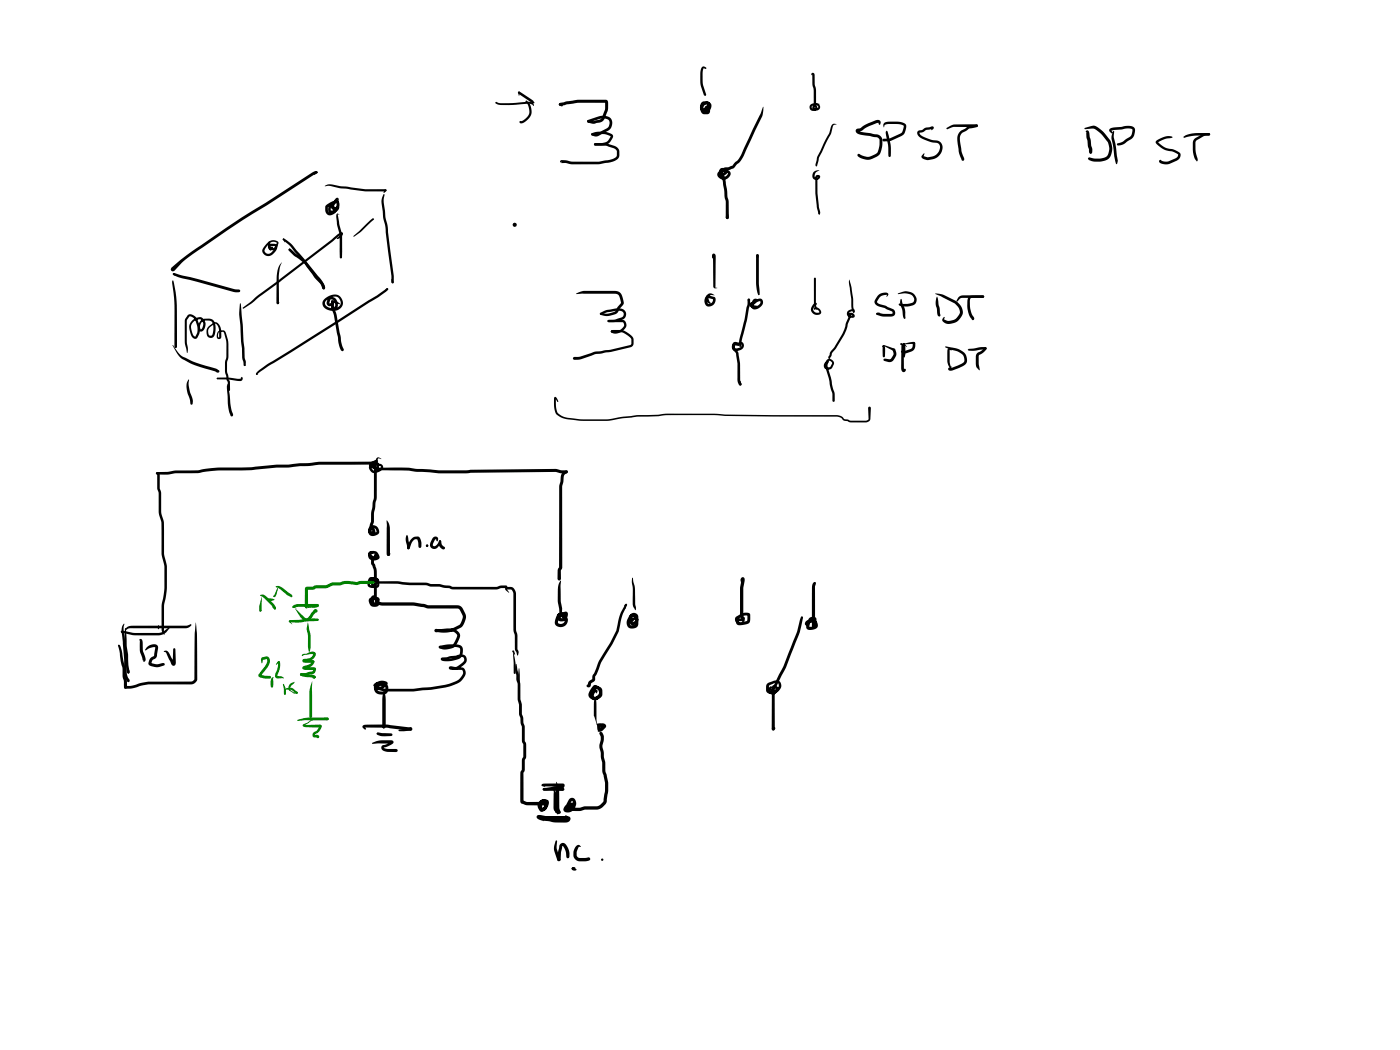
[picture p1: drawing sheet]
<svg xmlns="http://www.w3.org/2000/svg" width="285mm" height="214mm" viewBox="0 0 285 214" stroke-linecap="round" stroke-linejoin="round" font-family="sans-serif">
<g fill="#000">
<path d="M105.5 18.7l.2-.1 .2 .3-.2 .6zM105.5 18.7l.2-.1 .5 .3 2.5 1.8a.24 .24 0 0 1 .1 .4 .24 .24 0 0 1-.4-.1l-2.8-1.9zM143 13.6l.4-.1 .5 .4-.2 .2-.4-.2-.2 .9v2.4l.7 2.1-.3 .2-.2-.1-.7-2.3v-2.5zM64.3 35l.2-.1a.23 .23 0 0 1 .2 .2 .23 .23 0 0 1-.3 .3l-.5 .2zM64.3 34.9l.1-.1 .3 .2-.1 .2-.4-.1zM66.2 37.8l.6-.3h.6l1.9 .4 5 .6h4.2l.2 .3-.2 .2h-4.1l-5.2-.7-2.1-.5-.9 .1zM78.1 39.5l.2 .1-.2 1.3 .4 3.3 .5 2.1 1.2 9.8v1.4l-.3 .2-.2-.2v-1.3l-1.2-9.9-.5-2.1-.3-2.5a3 3 0 0 1 .4-2.1zM78.3 38.6h.3l.1 .2-.5 .5-.1-.1zM100.8 20.9l.2-.2 .9 .3h1.7l4-.3a.78 .78 0 0 1 1.1 .9h-.2a.79 .79 0 0 0-.9-.5l-2.5 .2a10.6 10.6 0 0 1-3.7 0zM107.1 20.5h.2a2.81 2.81 0 0 1 .9 2.5 2.82 2.82 0 0 1-2.2 2.1l-.3-.2 .1-.2 .6-.1a2.23 2.23 0 0 0 .9-3.5l-.3-.4zM113.8 21.1l.2-.1h.2l.1 .4-.3 .1-.1-.1zM113.9 21l3.6-.7h5.9a.56 .56 0 0 1 .4 .7 5.4 5.4 0 0 1-.8 3.4l-.6 .5-1.5 .3-1.2-.2-.2-.3 .3-.3 1.1 .3 1.5-.5 .8-1.9v-1.5l.2 .1h-5.8l-3.6 .6-.2-.3z"/>
<path d="M113.9 21.1l.1-.1 .6 .5-.2 .2-.4-.2-.2-.2zM119.6 24.5l.6-.3a5.5 5.5 0 0 1 3-.6 1.6 1.6 0 0 1 1.5 1.3 1.6 1.6 0 0 1-.9 1.8l-2.3 1.1a1.33 1.33 0 0 1-1.2-.5 .83 .83 0 0 1 1.1 0l2.1-1.1a1.11 1.11 0 0 0 .6-1.5 1.11 1.11 0 0 0-1.5-.6l-2.8 .9-.3-.3zM120.5 27.1a5.4 5.4 0 0 1 4.1 .2l.2 .2a1.14 1.14 0 0 1-.5 1.3l-.1 .2a3.6 3.6 0 0 1-3.2 .6l-.1-.2 .3-.3h1.4l.9-.2 .4-.4 .4-.8a4.3 4.3 0 0 0-3.5-.2h-.4l-.1-.2zM114.1 32.7l.2-.1 2.2 .3h5.4l2.7-.5 .9-.5 .1-1.1-.4-.5-1.9-.6-2.1-.1-.3-.2 .3-.3 2.4 .1 1.9 .7 .6 .8v1.1l-.3 .5a3.9 3.9 0 0 1-2.7 .9l-1.2 .2-5.4 .1-1.3-.3h-.9l.1-.3-.1 .2-.2-.1zM142.8 20.9l.5-.3a.85 .85 0 0 1 1.2 .5l.1 1a.6 .6 0 0 1-.6 .6 .6 .6 0 0 1-.6-.6 .6 .6 0 0 1 .5-.6h.5l-.4 .4v.2v-.9h-.5a.49 .49 0 0 0-.4 .7l.1 .2h.8a.49 .49 0 0 0 .3-.7l-.3-.1a.82 .82 0 0 0-.7 .5 .82 .82 0 0 0 .1 .8l.6 .1v-.4l.1 .1-.5-.1v-.2a.63 .63 0 0 1 .9-.1 .63 .63 0 0 1 0 .9l-.3 .3-.8 .1a1.29 1.29 0 0 1-.6-2 1.29 1.29 0 0 1 2-.1 1.07 1.07 0 0 1-.8 1.5 1.18 1.18 0 0 1-1.4-.4l-.1-.7zM146.6 34.4l.3-.2a2.17 2.17 0 0 1 1.9 1 1.35 1.35 0 0 1-1.3 1.4 1.35 1.35 0 0 1-1.4-1.3 1.1 1.1 0 0 1 .9-.8 1.1 1.1 0 0 1 1.1 .5l-.3 .5-1.2 .6-.3-.3 .2-.2 1-.6v.2l-.2-.2-.5 .2a.37 .37 0 0 0-.2 .5 .37 .37 0 0 0 .5 .2 .77 .77 0 0 0 1-.7l-.9-.5-.2 .1v.2a13.8 13.8 0 0 1 1.2 5.3l.2 .8v3.2l-.3 .3-.3-.3v-3.2l-.2-.6a13.4 13.4 0 0 0-1-5.2l-.2-.5zM155.3 21.8h.1a4.8 4.8 0 0 1-.6 2.6l-3.8 8.1-1.6 1.7-1.2 .5a1.09 1.09 0 0 0-1.3 1.1l-.3 .3a.83 .83 0 0 1 .1-1.3 1.5 1.5 0 0 1 1.6-.8l.8-.2 1.1-1.2 .6-.9 4-8.5zM165.3 14.9h.3l.3 .3v1.9l.3 1.3v3.1l-.3 .2-.2-.2v-3.1l-.3-1.3v-1.9h.1l-.2 .2-.1-.2zM165 21.3a1.13 1.13 0 0 1 1.2-.3 1.13 1.13 0 0 1 .8 .9 .78 .78 0 0 1-.9 .7 .78 .78 0 0 1-.7-.9 .78 .78 0 0 1 1-.6l.5 .1-.8 .2-.2 .5 .4 .2 .3-.2a.68 .68 0 0 0-.7-.5 .68 .68 0 0 0-.6 .5l.2 .2h.4l.1-.2-.3-.4 .2-.2 .5 .4v.4a.8 .8 0 0 1-1.2 .4 .8 .8 0 0 1-.2-1.2zM165.7 35l.4-.3h.7l-.4 .2a.75 .75 0 0 0-.3 1.3l.5-.2-.2 .1v3.2l.3 2.8 .3 1.2-.2 .4-.2-.1-.3-1.5a29.4 29.4 0 0 1-.3-6.1 .51 .51 0 0 1 .6-.4 .51 .51 0 0 1 .4 .5 .51 .51 0 0 1-.5 .5 .9 .9 0 0 1-1.1-.5 .9 .9 0 0 1 .3-1.1zM169.5 25.3l.3-.1 .5 .1-.5 .1-.2 .4a7.9 7.9 0 0 1-1.5 3.4l-1.3 2.8-.6 1.9-.2-.3 .4-1.6 1.4-2.9a8.8 8.8 0 0 0 1.4-3.4zM174.3 26.3h.1a2.27 2.27 0 0 0 1.7-.9l2-.8a.68 .68 0 0 1 .9-.2 .68 .68 0 0 1 .2 .9l-.1 .2-.3-.5-2.4 1a2.24 2.24 0 0 1-1.7 .8l.1-.2 .5 .2 2.3 .4a2.09 2.09 0 0 1 1.8 .7l.2 .3a5.4 5.4 0 0 1-.4 3.1l-.8 .6-1.3 .6a3.2 3.2 0 0 1-2.3-.6l-.2-.3 .2-.3 1.1 .5 .9 .1 1.7-.7 .2-.4 .3-1v-1.5a1.05 1.05 0 0 0-1.1-.4l-1.5-.3a2.36 2.36 0 0 1-2.1-.7z"/>
<path d="M180 25.1l1-.3h2.4a1.09 1.09 0 0 1 1 .6 1.09 1.09 0 0 1 0 1.2l-.1 .2a1.27 1.27 0 0 1-.8 .9l-2.2 1h-1.5v-.4l1.4-.1 2.3-1.1 .2-.3 .3-1-.1-.3-.8-.2h-2.3l-.6 .1-.2 .5-.2-.5zM179.8 28.3l.2-.1 .6 .3-.6 .3-.3-.3zM180.5 26.6l.4 1 .5 2v2.1l-.3 .3-.2-.3-.1-2-.5-2.6zM186.9 26.7l.8-.2 .8-.5 1.1-.2a.34 .34 0 0 1 .5 .2 .34 .34 0 0 1-.3 .4l-.2 .1 .1-.5 .1 .2-1.1 .2-.8 .5-.7 .1 .1 .4a7.1 7.1 0 0 0 3.7 1.3 1.41 1.41 0 0 1 .9 1.7l-.6 1.2-.9 .7-1.5 .3-1.1-.4a.38 .38 0 0 1 0-.6l.3-.4v.7l.8 .1 .9-.1a1.85 1.85 0 0 0 1.4-2.5l-.2-.2a8.3 8.3 0 0 1-3.8-1.3l-.4-.6zM192.8 26l1.4-.6 4.6-.1 .3 .3-.3 .3-4.6-.1-1.4 .5-.1-.1zM195.5 26.8l.8-.5a2.76 2.76 0 0 1 2-.8l.5-.2 .3 .3a1.42 1.42 0 0 1-1.4 .5l-.4 .1-1.5 .9-.3 .6-.1 .9a9.5 9.5 0 0 0 .9 3.6l-.1 .5a.43 .43 0 0 1-.5-.4 11.6 11.6 0 0 1-.8-4.5zM220.9 26l1.8-.4 .9 .4a8.5 8.5 0 0 1 2.3 2.4 3.1 3.1 0 0 1-.6 4.2l-.2 .1a4.8 4.8 0 0 1-3.4-.1l-.2-.3 .1-.2h.3a4.7 4.7 0 0 0 3 0l.4-.3a2.63 2.63 0 0 0 .1-3.1 7.7 7.7 0 0 0-2.4-2.3l-.5-.2-1.6 .1-.1-.1zM221.2 26.6a.47 .47 0 0 1 .6 .5l.6 3.3-.1 .7-.2 .2-.2-.1-.1-.3v.1l-.3-1.3-.3-1.7v-1.1l.1 .1-.3-.2zM221.7 30.6l.5 .2v.4h-.3zM226 26.2l.7-.2 1.6-.2a2.32 2.32 0 0 1 2.7 .3l.1 .5-.3 1.2-.4 .4-1 .6a2.14 2.14 0 0 1-1.9 .8v-.4l1.1-.3 1.6-1.1 .2-.5 .2-.9a1.5 1.5 0 0 0-1.7-.2l-2.6 .3 .3 .5-.1 .2-.6-.4zM226.7 26.7l.2 .1-.1 1.1 .3 1.6 .3 2.3a1.64 1.64 0 0 1-.1 1.7l-.4-1.7-.6-3.6 .1-.8zM235.4 28.7a3.4 3.4 0 0 1 3.4-.8l-.1 .1a6.8 6.8 0 0 0-3 1l.1-.1a4.1 4.1 0 0 0 3.1 1.5l1 .5a1 1 0 0 1 .5 1 1 1 0 0 1-.8 .8l-1.5 .7a1.93 1.93 0 0 1-2.1-.5l.3-.4 .1 .1v.3v-.2l1.4 .2 1.7-.8 .4-.6-1-.6a4.5 4.5 0 0 1-3.6-1.9z"/>
<path d="M241 27.8a7 7 0 0 1 4.5-.7h.6l.3 .2-.3 .3h-2.8l-2.2 .5zM243.2 28.2l1.9-1 1-.1 .3 .2-.3 .3-1.1 .2-1.5 1v2.1l.4 1.6-.2 .4-.1-.2a2.24 2.24 0 0 1-.7-1.7v-2zM34.9 54.5l2.5-2.1a302.8 302.8 0 0 1 16.6-11.1l9.6-6.2 .7-.3 .4 .3-10.3 6.7a301.9 301.9 0 0 0-16.7 11.1l-2.2 2.3-.3 .1-.3-.2-.1-.3zM35.2 57.1l.1 .1a29.8 29.8 0 0 1 .7 8.8v4.6l-.2 .3-.3-.3v-3.5a55.6 55.6 0 0 0-.4-9.9zM35.2 55.7l.4-.1 4.8 1.2 7.3 2.1h.9l.3 .3-.3 .3-1.1-.1-11.1-2.9-1.1-.5-.1-.2zM35.2 55.7l.3-.1 .4 .4-.1 .2-.5-.2zM54.6 49.4l.2-.2v.2l.1-.2 .1 .2-.2 .2v-.2l-.1 .2zM55.2 50.3l.2-.1 .2 .2-.5 .6-.3-.3zM54.3 49.6a1.65 1.65 0 0 1 2.2-.5l.2 .2a1.69 1.69 0 0 1-1.1 1.6 .9 .9 0 0 1-1-1v-.5l.2-.2 .2 .2v.5a.53 .53 0 0 0 .4 .6 .53 .53 0 0 0 .6-.3l.4-.8a1.17 1.17 0 0 0-1.4 .1l-1 1.1-.2 .4 .1 .3a.82 .82 0 0 0 1.4 .1l.5-.7 .2-.5-1.1-.1 .1-.1 .3 .7v.2a.75 .75 0 0 1-.7-1.1l.3-.2h1a.74 .74 0 0 1 .6 .6 .74 .74 0 0 1-.3 .8l-.6 .7a1.17 1.17 0 0 1-1.6 .3 1.17 1.17 0 0 1-.3-1.6zM54.6 49.4l.2-.2 .2 .2 .1 .8zM57.4 53.4l-.4 .9-.2 1.7v5.7l-.2 .2-.3-.3v-5.2a4.3 4.3 0 0 1 1.1-3zM57.5 48.7l.2-.2 .3 .1a8.1 8.1 0 0 1 2.6 2.6l1.3 1.5 2.5 3.5 1.3 1.3 .5 .8a.38 .38 0 0 1-.1 .5 .38 .38 0 0 1-.4 0l-.4-.9-1.3-1.4-2.5-3.5-1.5-1.7a7.8 7.8 0 0 0-2.3-2.3z"/>
<path d="M57.5 48.7l.2-.2 .2 .1 .1 .7zM58.8 50.8l.2-.2 .2 .3-.2 .2zM58.9 50.6l.3 .3-.4 .1zM58.8 50.7h.4l1.5 1.2a12.7 12.7 0 0 1 4 4.3l1.1 1.3 .4 1-.1 .3-.2 .1-.3-.2-.7-1.5-2.8-3.5-2.3-1.7-1-.9zM66.4 41.8l.1-.1a3.2 3.2 0 0 1 1.9-.9l.6 .3 .1 1.1a1.42 1.42 0 0 1-2.2 .9 1.67 1.67 0 0 1 1.9-2.1 .99 .99 0 0 1 .1 1.4 .99 .99 0 0 1-1.5 0v-.4l.2-.4a1.94 1.94 0 0 1 1.1-1.3l.3 .2-.1 .6h-.1l-.2-.4h.2l-.8 1.2v.3a.56 .56 0 0 0 .5-.2 .56 .56 0 0 0 0-.7 1.27 1.27 0 0 0-1.1 1.5l.2 .1a1.14 1.14 0 0 0 1-.7v-.8h-.5l-1.3 .7v.7a.44 .44 0 0 0 .1 .4 .44 .44 0 0 0 .5 0l.2-.1a.35 .35 0 0 0 .4-.3 .35 .35 0 0 0-.3-.3l.1-.4a.75 .75 0 0 1 .7 .5 .75 .75 0 0 1-.4 .9 1.06 1.06 0 0 1-1.2 .3 1.06 1.06 0 0 1-.7-1zM68.6 43.5l.5 .2-.3-.1 .3 2.1a10.2 10.2 0 0 1 .6 5l-.1 1.7h-.2h.2l-.2 .2-.2-.2h.2h-.2v-1.7a10.7 10.7 0 0 0-.6-5.1l-.1-1.4zM69.3 52h.2l.1 .4-.2 .2-.2-.2zM69.4 47.4l.4 .1a1.36 1.36 0 0 1-1.1 1.2 .32 .32 0 0 1 0-.4 .32 .32 0 0 1 .3-.1zM72 48l4-3.6 .2 .2-.3 .3a19.1 19.1 0 0 1-3.9 3.3zM78.7 58.7l.2-.1 .1 .3-.5 .4-.1-.1zM79.8 56.8l.4 .6-.3 .3-.2-.2v-.6zM117.3 59.8l.1-.1a4.4 4.4 0 0 1 2.8-.5h5.1a1.52 1.52 0 0 1 1.5 1.5l.2 1.1-1.1 1.7a3.5 3.5 0 0 1-3.6 .6l-.2-.2 .2-.2a3.5 3.5 0 0 0 3.1-.4l.4-.8 .6-.8-.2-1.1a.87 .87 0 0 0-.9-.8l-7.9 .1z"/>
<path d="M145.1 51.7a.44 .44 0 0 1 .5 .1 .44 .44 0 0 1 .1 .5l-.1 6.2 .5 .1-.5 .1-.2-.1-.2-.3-.1-6.2h.3l-.2 .6-.2-.2zM147.9 43.6l.2-.1 .2 .2 .1 .6-.3 .3-.3-.3zM154 51.8l.2-.1 .3 .3-.1 .5-.2 .1-.2-.3zM154.5 59.8l.1 .2-.1 .1-.1-.1zM166.7 43.2h.2l.1 .3-.2 .2-.2-.2zM172.9 56.9l.5 1.5 .3 2.3v1.8l.3 1-.2 .2-.2-.2-.2-.9-.1-1.8-.4-3.1zM182.8 59.8l1-.4a2 2 0 0 1 2.8 1.9l-.2 .5-.5 .3-1 .3h-1.1a.54 .54 0 0 1-.7-.6l1.6 .1 1-.2a.79 .79 0 0 0 .2-1.3 2.07 2.07 0 0 0-2-.7l-1 .2zM190.4 59.8l1.6 .2 2.5 1.2a2.34 2.34 0 0 1 1.2 3.4l-.7 .8-.6 .3a2.56 2.56 0 0 1-1.8 .2 .74 .74 0 0 1-.7-1l.3-.4 .1 .1-.1 .5 .9 .2 .9-.1a2.4 2.4 0 0 0 1.4-1.6l-.2-.9-.8-.9zM35.1 70.3l.9 1.1a3 3 0 0 0 1.8 1.5 31.6 31.6 0 0 0 6.4 2.3l.5 .4a.38 .38 0 0 1-.6 .2l-.2-.1a25 25 0 0 1-7.2-3zM38.2 64.2a1.45 1.45 0 0 1 2.1 1.1 3.3 3.3 0 0 1-.1 3.5 .86 .86 0 0 1-1 0 .86 .86 0 0 1-.4-.8 2.18 2.18 0 0 1 .1-2.5 2.18 2.18 0 0 1 2.3-.8 1.66 1.66 0 0 1-.2 2.8 1.27 1.27 0 0 1-.3-2.1l.7-.5h1.2a1.45 1.45 0 0 1 1.3 1.8l-.1 1a.9 .9 0 0 1-.5 1.1 .9 .9 0 0 1-1.1-.5 1.88 1.88 0 0 1 1.2-2.5 .89 .89 0 0 1 1.4 .6l.2 .7 .1 1.6a.49 .49 0 0 1-.7 .3 .49 .49 0 0 1-.3-.7l.1-.5 .3-.4 1.1-.1 .4 .4 .4 1.5 .1 3.4-.3 1.2v1.7l.4 1.7 .2 .6v1.6l-.2 .2-.2-.2v-1.6l-.3-.5-.3-1.6v-1.9l.3-1.2a9.8 9.8 0 0 0-.4-4.7l-.2-.3-.7-.1a.84 .84 0 0 0-.3 1.2h.1v-1.2l-.3-1.2-.5-.4-.8 .5a1.3 1.3 0 0 0-.4 1.8v.1a.43 .43 0 0 0 .7-.3 2.6 2.6 0 0 0-.3-2.6l-1.1-.1a1.15 1.15 0 0 0-1.2 1.2l.2 .6a1.28 1.28 0 0 0-.1-2.1 1.81 1.81 0 0 0-1.7 .9 1.81 1.81 0 0 0 .1 2l.2 .5a.2 .2 0 0 0 .2 .2 .2 .2 0 0 0 .2-.1l.4-.8v-.7l-.4-1.8a1.4 1.4 0 0 0-1.2-.8l-.6 .9v4.3l.3 1.5-.2 .8-.1-.6a18.2 18.2 0 0 1-.4-6.2zM38.4 77.3a8.7 8.7 0 0 0 .8 4.1v.9h-.4l-.1-.6a7.7 7.7 0 0 1-.6-3.9zM44.3 76.9h2.2l2.5 .2 .2-.4 .2 .3-.1 .4-.4 .2-2.5-.3-2.1-.1-.2-.1z"/>
<path d="M44.3 76.9l.9 .2-.9 .1-.2-.1zM46.3 78.2h.1l.3 1.5 .1 1.4a7.4 7.4 0 0 0 .6 3 .37 .37 0 0 1 0 .5 .37 .37 0 0 1-.4 .1l-.2-.3a10 10 0 0 1-.5-4zM48.9 61.8l.1 .1 .8 10.9 .3 .9-.1 .7-.2 .1-.2-.2-.3-1.5-.3-6.2a14 14 0 0 1-.2-4.7zM49.4 62.6l3.3-2.6 4-2.9 12.4-9.6a.35 .35 0 0 1 .4-.2 .35 .35 0 0 1 .3 .4h-.3h.1l-12.6 9.7-4 2.9-1.8 1.5-1.6 1-.2-.1zM49.8 74.1l.2 .2a.2 .2 0 0 1-.2 .2 .2 .2 0 0 1-.2-.2zM52.4 75.7l2.2-1.7 22.2-13.9 2-1.4 .3 .1-.5 .6-1.6 1.1-22.2 13.9-2.5 1.9a.35 .35 0 0 1 .1-.6zM52.1 76.2l.2-.2 .1 .2-.1 .1zM52.1 76.2l.2-.2 .3 .2-.3 .1zM56.5 61.5l.2-.1 .2 .2-.2 .3-.3-.1zM56.4 61.5h.3v.4h-.2zM67.5 61.2l.2-.1 .2 .3 .1 .8 .5 1.9 .8 4.2a6.6 6.6 0 0 0 .7 2.9l-.3 .3-.3-.1a6.9 6.9 0 0 1-.6-2.9l-.8-4.3a4.9 4.9 0 0 1-.5-3zM66 60.9a2.38 2.38 0 0 1 3.2-.5 1.61 1.61 0 0 1 .4 2 1.61 1.61 0 0 1-2 .7 1.55 1.55 0 0 1 .4-2l1.2 .8-.1 .1-1-.4a.93 .93 0 0 0-.1 1.2 1.18 1.18 0 0 0 1.3-1.6l-.1-.2a1.32 1.32 0 0 0-2.1-.3l-.5 .3a.89 .89 0 0 0-.4 1.1 .89 .89 0 0 0 1 .6 .83 .83 0 0 0 1-.3 .83 .83 0 0 0-.1-1.1l-.1-.1a.44 .44 0 0 0-.8-.1l-.1 .7 .3-.1 .1-.5 .2-.1a.62 .62 0 0 1 .1 .9 .7 .7 0 0 1-1 .3 .7 .7 0 0 1-.2-1l.1-.4a1.07 1.07 0 0 1 1.1-.4 1.07 1.07 0 0 1 .8 .8 1.34 1.34 0 0 1-.3 1.7 1.34 1.34 0 0 1-1.7 .1 1.28 1.28 0 0 1-.6-2.2z"/>
<path d="M122.2 63.7l1.3-.6 1.7-.3a1.75 1.75 0 0 1 2.2 .7 1.2 1.2 0 0 1-.8 1.6 5 5 0 0 1-2.7 .5l-.2-.2 .3-.3a4.4 4.4 0 0 0 2.5-.4 .68 .68 0 0 0 .5-.7 .68 .68 0 0 0-.5-.7h-1l-1.8 .3-1.4 .5-.2-.2zM123.7 65.2l3.1-.1a1.18 1.18 0 0 1 .8 1.1 1.18 1.18 0 0 1-.7 1.1 1.67 1.67 0 0 1-2.5 .2l.2-.2h.2a1.76 1.76 0 0 0 2.3-1.2l-.3-.5h-2.9l-.2-.1zM124.4 67.4l.2-.2 .2 .3-.2 .2zM116.7 72.8l1.4-.2 2.9-1 3.3-.4 4-.9 .2-.3 .1-.9-.4-.5a3.4 3.4 0 0 0-3.3-1l-.3 .1-.2-.2 .1-.3h.4a3.9 3.9 0 0 1 3.9 1.4l.2 .5v1l-.2 .4-.4 .2-4 1-3.3 .4-3.1 1.1-1.1 .1-.2-.1zM144.1 59.9l.7-.2 .7 .4h-.5a1.08 1.08 0 0 0-.9 .7 1.08 1.08 0 0 0 .2 1.1 .87 .87 0 0 0 .9-1h.1l-1.2-.2 .2-.1 .1 .7 .3 .3a.38 .38 0 0 1-.6 0 .79 .79 0 0 1-.4-.8 .79 .79 0 0 1 .5-.7l1.1 .3a.7 .7 0 0 1 .3 1.2 1.14 1.14 0 0 1-1.7 .7 1.14 1.14 0 0 1-.3-1.7zM149.3 69.8l.4-.2 .6 .1a.84 .84 0 0 1 1.2 .5 .84 .84 0 0 1-.8 1.1 1.02 1.02 0 0 1-1.6-.4 .67 .67 0 0 1 .1-.8 .67 .67 0 0 1 .8-.1l.5 .3-.1 .1h-.7l-.1 .3 .2 .2a1 1 0 0 0 1.2-.5l-.1-.3-.5 .1-.6-.1a.57 .57 0 0 0-.2 .8l.6 .6 .2 .5a18.9 18.9 0 0 1 .3 5.4l.3 .8-.3 .3-.4-.5-.2-.6a18.7 18.7 0 0 0-.2-5.3l-.7-.8a1.14 1.14 0 0 1 .1-1.5zM150.6 77.6h.2l.2 .6-.3 .3-.3-.3zM152.3 60.9h.3l.1 .1v1.2l-.7 3.2-.9 3.8-.2 1.2-.2 .3a2.65 2.65 0 0 1 .1-2.4l.8-3.3zM150.7 70.3l.2 .2-.2 .2-.1-.2zM153.4 61l.4-.2 .5 .2-.5 .2-.4 1a.38 .38 0 0 0 .3 .3 .38 .38 0 0 0 .4-.2 .85 .85 0 0 0 .7-.9h-.5l-.8 .6-.5 .1 .1-.1 1.3 .4-.2 .2-.8 .1a.61 .61 0 0 1-.8-.5 .61 .61 0 0 1 .6-.7h.1a1.37 1.37 0 0 1 1.9-.5 1.25 1.25 0 0 1-.9 1.8 .9 .9 0 0 1-1.1 .1 .9 .9 0 0 1-.3-1.2zM154 51.8l.2-.1 .3 .3v5.6l.2 1.9-.1 .5h-.2a9.7 9.7 0 0 1-.5-3.9zM165.7 61.8l.1-.1a.26 .26 0 0 1 .4 0 .26 .26 0 0 1 0 .4l-.3 .1 .1-.3 .1 .2-.4 .5-.1 .6a.91 .91 0 0 0 1.2 .4v-.2l-.3-.3-.4-.2-.2 .2a.33 .33 0 0 1-.1-.5 .33 .33 0 0 1 .5 0 .97 .97 0 0 1 .8 1.3 1.25 1.25 0 0 1-1.8-.3 1.25 1.25 0 0 1 .4-1.8z"/>
<path d="M165.8 56.6l.2-.1 .1 .2v5.1l.2 1 .3-.1-.2 .3a.57 .57 0 0 1-.6-.8zM168.5 73.5a.37 .37 0 0 1 0 .6l-.2 .4 .1-.8zM168.3 73.6l.2-.1 .2 .2-.2 .1zM168.4 73.3a.9 .9 0 0 1 1 0 .9 .9 0 0 1 .4 .9l-.2 .4a1.05 1.05 0 0 1-1.6 .5 .97 .97 0 0 1 .5-1.6l.2 .1-.4 .6-.1 .4 .1 .1 .5 .1 .3-.1 .3-.7-.2-.4-.4-.1a.61 .61 0 0 0-.3 .8l1.4 5.8 .1 1.5-.3 .2-.2-.2-.1-1.6-1.3-5.1v-1zM172.6 63.3l.6-.3a.47 .47 0 0 1 .7 0 .47 .47 0 0 1-.1 .7l-.2-.2v-.3l.1 .1-.7 .3-.1 .2a.54 .54 0 0 0 .7 .5l-.5-.2v.7l-.6 1.8a13.5 13.5 0 0 1-2.1 4l-1 1.3-.1 .6-.5 .6-.2-.3 .4-1 1-1.4a13.3 13.3 0 0 0 2.1-3.9l.6-2a.65 .65 0 0 1 .4-.8 .65 .65 0 0 1 .8 .3 .48 .48 0 0 1 0 .7 .48 .48 0 0 1-.7 0 .81 .81 0 0 1-.7-.5 .81 .81 0 0 1 .1-.9zM178.5 63.7l.7 .1-.6 .3-.2-.1zM179.8 70.3l.2 .2-.3 .2zM179.9 70.3l.2 .2-.2 .1-.2-.1zM179.9 70.3l2.2 .7 .2 .2-.1 .2-.3 .1-2-1.1zM179.9 70.3l.2 .2 .1 .3v1.7l-.2 .3-.3-.3v-2zM178.8 60.1a1.68 1.68 0 0 1 2.1-.3l-.4 .6v-.4a1.86 1.86 0 0 0-1.9 1.4v.2l.3 .2 1.4 .4 1.5 .7a.8 .8 0 0 1 .4 1 .8 .8 0 0 1-.8 .6 5.1 5.1 0 0 1-2.6-.3l-.3-.1v-.4l2.9 .2a.28 .28 0 0 0 .3-.2 .28 .28 0 0 0-.1-.3l-2.3-.9a1.12 1.12 0 0 1-1.2-1.3zM181.8 71a.6 .6 0 0 1 .7 .8l-.1 .7a1.38 1.38 0 0 1-1.5 1.2l-.8-.2-.2-.2 .2-.3 1 .1 .3-.1 .5-.9z"/>
<path d="M183.3 70l.2-.1 .3 .1 .2 .2 .1 5.1h-.2l.3-.2a.42 .42 0 0 1-.1 .7 .42 .42 0 0 1-.6-.5l.1-5.1h-.1zM183.5 60.8l.2 .8a6.3 6.3 0 0 1 .7 3.2l-.2 .2-.2-.3-.3-1.6a2.3 2.3 0 0 1-.2-2.3zM183.6 71.4l.2 .3h-.3l-.1-.1zM183.3 70l.2-.1 .6 .4-.7-.1zM184 70l1.1-.3a.96 .96 0 0 1 1.2 .2l-.2 .2h-2zM183.9 69.9h.3l.1 .8a2.92 2.92 0 0 1-.2 2.2 2.92 2.92 0 0 1-.3-2.2zM183.9 69.9h.3l.4 .8-.7-.5zM183.6 71.4h.7l1.3-.4 .2-.4v-.7l.3-.3a1.14 1.14 0 0 1 .1 1.4l-.6 .5-1.3 .5a.72 .72 0 0 1-.9-.4zM190.8 60.4l.5 2.4 .1 1a.47 .47 0 0 1-.2 .7l-.3-.4-.4-2.1zM192.4 70.6l.1-.1 2.1 .4a2.44 2.44 0 0 1 2.3 2.7l-.3 .5-.6 .5-2.2 .9a.44 .44 0 0 1-.7-.3 .44 .44 0 0 1 .4-.5h.3l-.4 .4v-.1l2.4-.9a1.18 1.18 0 0 0 0-2.1l-.8-.4-1.7-.5zM193 71l.4-.1 .4 .3-.1 .1-.4-.1 .1 2.6 .3 .9-.2 .1-.3-.2a4.3 4.3 0 0 1-.3-2.7zM195.2 60.4a2.19 2.19 0 0 1 2-.3h2.9l.3 .3-.3 .3h-4.3l-.9 .7-.1-.2z"/>
<path d="M197.2 71l2.3-.3a1.19 1.19 0 0 1 1.4 .2l-.3 .3-2.6 .2h-.8l-.2-.2zM197.3 60.4l.6-.2 2.2-.1 .3 .3-.3 .3h-2.4l-.2 .6a4.7 4.7 0 0 0 .7 3.2l.2 .3-.1 .3h-.4l-.1-.2a5.2 5.2 0 0 1-.7-4.2zM200.4 70.7l.4 .1v.3h-.4zM199 71.9l.8-.5 .6-.6a.33 .33 0 0 1 .4 .2 .33 .33 0 0 1-.2 .4l-1.3 1 .1 3-.6-.6-.1-.5v-1.7zM31.8 96.2l5.2-.4a22.5 22.5 0 0 0 6-.5l1.9-.1a69.9 69.9 0 0 0 11.9-.6h1.8l6.3-.6h10.6l.8-.2a.38 .38 0 0 1 .4 0 .38 .38 0 0 1 .2 .4l-1.4 .4h-10.5l-6.2 .6h-2.3a80.8 80.8 0 0 1-12.3 .6l-1.1 .1a24.9 24.9 0 0 1-7.3 .5l-1.7 .2h-2l-.3-.1zM76.3 93.8l.3-.1 .3 .3v.2l-.3 .1 .1-.1v7.1l-.5 3.1-.1 1.9-.2 .7v.8l-.3 .3-.4-.3 .1-.7 .2-.9 .1-1.9 .5-3v-7zM75.3 94.3l.5-.1 1.3 .2a.77 .77 0 0 1 .9 .6 .77 .77 0 0 1-.5 .9 1.37 1.37 0 0 1-2 .1l-.4-.9 .4-.7a.93 .93 0 0 1 1.6-.2 .93 .93 0 0 1-.6 1.5l-.6-.5-.3-.7 .3-.4 .8-.6 .2 .2-.1 .2-.7 .6 .5 .8a.51 .51 0 0 0 .1-.8 .51 .51 0 0 0-.8 .1l-.3 .7a.76 .76 0 0 0 1.3 .3l.5-.3a.3 .3 0 0 0 .1-.4 .3 .3 0 0 0-.4-.1l-1.5-.1 .4 .2a3.5 3.5 0 0 0 2 .3 35 35 0 0 1 6.8 .3h1.2a57.5 57.5 0 0 0 9.5 .2l17.7-.2 1.1 .3h1l.3 .3-.3 .3h-1.1l-1-.3-18.1 .3a66.5 66.5 0 0 1-9.8-.3h-.3a24.8 24.8 0 0 0-6.2-.3 5.7 5.7 0 0 1-3.3-.5 .53 .53 0 0 1-.2-1zM76.7 93.3l.4-.2 .5 .3-.6-.1-.3 .6-.2-.2zM112.9 80.9h.4l.4 .8-.2 .1-.5-.7h.2v1.5a2.07 2.07 0 0 0 1.9 2.3l.8 .2a43.6 43.6 0 0 0 8.8 .1l4.9-.7 4.4-.1 1.8-.2h9.7l2.1 .2 9.9 .1h12.9a2.15 2.15 0 0 1 1.6 .9l1.2 .3h3.1l.4-.2 .1-.2-.1-2.2 .3-.3 .2 .1v2.4l-.4 .5-.5 .2h-3.1l-1.5-.4a1.44 1.44 0 0 0-1.3-.8l-34.6-.3-1.8 .2-4.3 .1-2.4 .3a37.5 37.5 0 0 1-11.6 .3 2.74 2.74 0 0 1-2.8-2l-.1-1.2zM114.6 96.2l.2-.2a.47 .47 0 0 1 .8 .1l-.8 .7-.1 1.5a4.5 4.5 0 0 0-.2 2.3v14.9l-.3 .7v1.7l-.1 .2-.2 .1-.3-.1-.1-.2v-1.8l.3-.6 .1-16.5 .3-2.2zM75.3 107.1a1.17 1.17 0 0 1 1.6 .1 1.17 1.17 0 0 1 0 1.6 1.17 1.17 0 0 1-1.6 .2l-.3-.6a.75 .75 0 0 1 .3-.9l.4 1 .4 .1 .6-.3a.77 .77 0 0 0-.9-.8l-.1 .1a.37 .37 0 0 0-.2 .4 .37 .37 0 0 0 .4 .2l-.1 .2-.2-.6 .2-.1-.4 .3a.48 .48 0 0 1 .1-.7 .48 .48 0 0 1 .7 .2l.1 .3a.71 .71 0 0 1-.2 1 .71 .71 0 0 1-1-.3l-.1-.6zM75.5 117.9h.3v.2l-.3 .1z"/>
<path d="M75.5 117.9l.3-.1 .5 .6h.7a41.4 41.4 0 0 1 7.1 .2l3.1 .1a3.8 3.8 0 0 0 2.3 .2l2.1 .3 .6 .3h8.9l.8-.3h1.1l.3 .3-.3 .2h-.9l-1 .3h-8.9l-.7-.2-.9-.1a7.2 7.2 0 0 0-3-.3l-.9-.2-3.3-.1a30.3 30.3 0 0 0-6.8-.3 .97 .97 0 0 1-1.1-.9zM75.1 112.4l.4-.2h.7a1.2 1.2 0 0 1 .9 1.6 1.2 1.2 0 0 1-1.4 .3 1.2 1.2 0 0 1-.7-1.3l.3-.4 .8-.3-.1 .5-.4 .3a.5 .5 0 0 0 .1 .6 .5 .5 0 0 0 .6 0h.4a.7 .7 0 0 0-.6-.8l-.6 .1 .6 .5 .1-.5a.4 .4 0 0 1 .5 .2 .4 .4 0 0 1-.1 .5l-.2 .2a1.11 1.11 0 0 1-1.4-.5v-.5zM75.2 117.6l.8-.1a.8 .8 0 0 1 1.1 .9 .57 .57 0 0 1-.7 .5 .57 .57 0 0 1-.4-.7l.7-.5 .2 .2-.1 .2-.4 .4-.1-.2 .4-.1-1.1-.3-.2 1.2 1.3 .1 .1-.9a.57 .57 0 0 0-.9-.3v.4l.1 .5a.2 .2 0 0 0 .3 0 .2 .2 0 0 0 .1-.2l-.1-.3-.8-.2a.34 .34 0 0 1 .2-.4 .34 .34 0 0 1 .4 .1 .75 .75 0 0 1 .8 .8 .75 .75 0 0 1-.9 .7 .75 .75 0 0 1-.6-1 .92 .92 0 0 1 .8-.9 .92 .92 0 0 1 1 .8 1.13 1.13 0 0 1-.3 1.3l-.9 .1a1.02 1.02 0 0 1-1.1-.4 1.02 1.02 0 0 1 0-1.2zM78.7 106a2.34 2.34 0 0 1 .7 2.1v4.8l-.3 .3-.4-.4zM78.9 112.6l.3-.1a.38 .38 0 0 1 .2 .3 .38 .38 0 0 1-.2 .4l-.3-.1-.1-.2zM78.9 112.7l.3-.1 .2 .3-.1 .2-.3 .1-.2-.3zM83.9 109.6l.6-.3 .7-.1 .2 .2 .4 1-.1 1.1h-.4l-.4-1.7h.2h-.4a1.16 1.16 0 0 0-1 1l-.3 .9-.2 .2-.2-.1-.1-.3 .3-.9zM82.8 108.9a1.08 1.08 0 0 1 .4 1.2l.2 .6a.97 .97 0 0 1-.2 1.2l-.3-.3-.1-.7a2.19 2.19 0 0 1 0-2zM88.2 109.5a.58 .58 0 0 1 .6-.2 .58 .58 0 0 1 .4 .5l-.2 .4-.2-.4h-.2l-.4 .8a.35 .35 0 0 0-.1 .4 .35 .35 0 0 0 .3 .2l.5-.2 .5-.8h.2h-.3l.3-.2 .2 .2h-.2h.2l-.4 .9a.94 .94 0 0 1-1.3 .6 .94 .94 0 0 1-.4-1.4zM89.4 110.1h.4l.2 .8 .6 .7a.61 .61 0 0 1-.6 .2 .61 .61 0 0 1-.5-.5l-.2-.7zM114.1 118.2l.1 .1-.1 1.8a10.6 10.6 0 0 0 .4 3.8l-.1 .7-.2 .3-.3-.3-.1-.7a11.8 11.8 0 0 1 0-5.2zM128.7 117.6h.1a16 16 0 0 1 .6 5.6l.1 .4a.36 .36 0 0 1 .1 .4 .36 .36 0 0 1-.3 .2l-.3-.6a6.4 6.4 0 0 1-.2-3l-.2-2.1z"/>
<path d="M150.9 117.6a.51 .51 0 0 1 .7 .2 .51 .51 0 0 1 0 .6l-.3 1.4v5.6l.3 .5-.1 .2a.73 .73 0 0 1-.8-.7v-5.8l.3-1.6 .4 .1-.4 1.1-.2-1.1zM165.7 118.6l.3-.1 .1 .2-.3 .2zM165.7 118.7l.2-.2 .2 .1-.1 .6zM165.6 118.6l.3-.1 .2 .2-.2 .8v7.9l-.3 .3-.3-.3v-7.8zM24.6 128.5l.2-.1 .2 .3-.2 .1zM24.7 128.4h.4a24.5 24.5 0 0 0 7.3 .5l.7-.2 1.3-1 .2 .1-.9 1.1-.6 .3-.9 .2a22.7 22.7 0 0 1-7.2-.6l-.4-.2zM24.1 131.3l.3 .1 .4 1 .7 3.6 .1 1.6 .2 .9 .1 .8a.54 .54 0 0 1 0 .6 .54 .54 0 0 1-.6 .3l-.1-1.6-.2-1-.1-1.6-.3-1.4zM24.6 128.6l.2-.1 .2 .1 .3-.1-.3 .4zM25.2 127l.1 .1-.1 .7v.8l.6 6.1a6.7 6.7 0 0 0 .2 3l.3 .7a.36 .36 0 0 1-.2 .5l-.2-.1-.4-.9a7.2 7.2 0 0 1-.2-3.2l-.5-6.1a2.04 2.04 0 0 1 .4-1.6zM25.8 127.8l.9-.4h11.3l.8-.3 .2 .1-.1 .2a1.57 1.57 0 0 1-1.4 .5h-11l-1 .5-.1-.2zM25.5 127.9h.1l.2 3.7 .6 5.1-.3 .4-.2-.2-.2-1.2-.1-2.4-.3-1.9zM26.2 136.5l.2 .1-.1 .4-.2 .1-.2-.2z"/>
<path d="M26 136.7l.3 .1v.3h-.3zM28.3 130.3a.47 .47 0 0 1 .6 0 .47 .47 0 0 1 .2 .6 5.5 5.5 0 0 0 .5 3.1 .41 .41 0 0 1 0 .5 .41 .41 0 0 1-.4 .1l-.1-.1h.2l-.3-.1-.1-.6a4.9 4.9 0 0 1-.4-3.3h.1zM30 131.7a1.48 1.48 0 0 1 2.1-.2l.1 .5-.3 1.7-.3 .4-.5 .3-.3 .7v-.1l1.1 .2 1.1-.2a.3 .3 0 0 1 .4 .1 .3 .3 0 0 1-.1 .4h-.1a3 3 0 0 1-2.6 .1l-.1-.1a.48 .48 0 0 1-.3-.6l.4-.9 .8-.5 .2-1.7a1.61 1.61 0 0 0-1.5 .3l-.4 .3-.2-.1zM32.3 127.7l.2 .2-.2 .2-.2-.2zM31.8 96.2l.5-.1 .2 .4v2.9l.3 1v2.7a7.3 7.3 0 0 0 .6 3.3v4.2a9.6 9.6 0 0 0 .6 4.5v4.8l-.6 3.5v5l.1 .7-.1 .1a1.61 1.61 0 0 1-.5-1.4v-1.7a18.1 18.1 0 0 1 .5-5.8l.1-1.8a11.4 11.4 0 0 0-.6-5.4v-6.7l-.3-.8a6.3 6.3 0 0 1-.3-3.3v-2l-.3-.8v-3l.1 .1-.3-.1zM33.4 132.6a.79 .79 0 0 1 1.1 .5l1 1.9-.3 .1 .1-2.9 .2-.2h.1l.2 2.9a.49 .49 0 0 1-.3 .6 .49 .49 0 0 1-.6-.3l-1.1-2.2-.4-.3zM25.3 139.7a9 9 0 0 0 3.7-.7l1.2-.2h8.7l.7-.5a91.6 91.6 0 0 1 .3-11.5 98.7 98.7 0 0 1 .2 11.8l-.5 .5-.7 .2h-8.6l-1.2 .2a8.3 8.3 0 0 1-3.6 .7h-.2zM75.7 121.4l.4-.2 .4 .1a.63 .63 0 0 1-.1 1l-.2-.5v.7l.2 .2a.39 .39 0 0 0 .3-.6h-.7l-.4 .1 .3 .7h.8l-.4-.5a.5 .5 0 0 1 .6-.2 .5 .5 0 0 1 .3 .6 .99 .99 0 0 1-.8 .8 .99 .99 0 0 1-1-.4 .98 .98 0 0 1-.2-1.3 .98 .98 0 0 1 1.2-.4 .86 .86 0 0 1 .9 .7 .86 .86 0 0 1-.5 1 .85 .85 0 0 1-1.3-.8zM76.5 122.5l.2-.1 1.1 .2h6.3l2.4 .4a3.3 3.3 0 0 0 2 .2h4.4a1.34 1.34 0 0 1 1.4 .9 2.6 2.6 0 0 1-.2 3.5 6.1 6.1 0 0 1-5.3 1 .21 .21 0 0 0 .2-.2 .21 .21 0 0 0-.2-.2l2.2-.2a2.1 2.1 0 0 1 2.7 1.4l-.3 .8a2.79 2.79 0 0 1-3.8 1.8l-.3-.2a.74 .74 0 0 1 1-.1l1.8-.4 1-1.7a1.02 1.02 0 0 0-1.2-1.1l-2.8 .2a.39 .39 0 0 1-.6-.2 .39 .39 0 0 1 .4-.5 5.4 5.4 0 0 0 4.7-.8l.6-1.6-.8-1.6-4.3-.1a8 8 0 0 1-3.4-.3l-1.6-.3h-6.6a1.07 1.07 0 0 1-1.1-.6zM76.5 122.5h.4l.1 .2-.1 .1 .4 .2h-.7l-.2-.3zM75.6 113.6l.2-.1 .3 .3v.9l.3 .3 .3 1.1v5.8l-.1-.1 .7 .3-.4 .1a.43 .43 0 0 1-.6 .1 .43 .43 0 0 1-.2-.6v-5.3l-.3-1.2-.2-.4zM89.4 131.6l1.7-.4h1.7a1.32 1.32 0 0 1 1.3 .5 1.32 1.32 0 0 1 .1 1.4l-.3 .6a4.6 4.6 0 0 1-4 .7l-.1-.4 .4 .1a5.3 5.3 0 0 0 3.2-.6 1.35 1.35 0 0 0 0-1.6l-2-.2-1.8 .3-.2-.1z"/>
<path d="M89.8 134.1l.2-.2 .2 .1v.3l-.2 .1h-.2zM76.2 140h1l1.3 .2h5.7l1.8-.2a20.4 20.4 0 0 0 5.9-.9l.9-.4a2 2 0 0 0 1.4-2.1l-.2-.2h-1.8a.47 .47 0 0 1-.6-.1 .47 .47 0 0 1 0-.6l1.3 .1 1.2-.8 .4-.5a.54 .54 0 0 0-.4-.7l-4.1 .6-.2-.2 .3-.3 2.7-.4a1.4 1.4 0 0 1 2.2 .6v.6a4.3 4.3 0 0 1-2.2 1.6l-1-.1 .1-.2-.1-.2 2.2 .1a1.25 1.25 0 0 1 .4 2.1l-.4 .5a5.8 5.8 0 0 1-3.3 1.5l-2.9 .5-3.6 .3h-6l-1-.3h-.8l-.3-.3zM102.9 119.6l1-.1a1.3 1.3 0 0 1 1.2 1.6v7.2l.3 1.1v2.8l.2 .7-.2 .6-.6-1.3v-2.8l-.3-1.1v-7.6a.63 .63 0 0 0-.6-.7h-.7v-.1l.4 .8-.7-.6zM105.6 136.1h.1l.1 1.3 .1 3.6-.4 .1zM113.6 125l.3-.2 1.1-.2a.56 .56 0 0 1 .6 .2 .56 .56 0 0 1 0 .7 1.11 1.11 0 0 1-.8 1 1.11 1.11 0 0 1-1.3-.5v-.1a.98 .98 0 0 1 .4-1.2 .5 .5 0 0 1 .7 .1 .5 .5 0 0 1-.1 .7l.5 .4-.5-.2-.4-.5 .1 .7 .5-.1 .3-.8 .2 .1-1.2 .3-.4 1a.46 .46 0 0 0 .1 .6 .46 .46 0 0 0 .6 0 .66 .66 0 0 0 .6-.4 .66 .66 0 0 0-.1-.7l-.5-.2-.4-.1v.4l-.2 .2a.71 .71 0 0 1-.1-1 .71 .71 0 0 1 1-.1 1.34 1.34 0 0 1 .9 1.8 1.34 1.34 0 0 1-1.9 .7 1.08 1.08 0 0 1-.5-1.7zM127.2 123.1l.3-.2 .2 .2-.4 .4zM127.1 123.3l.2-.2 .2 .2-.2 .6zM127.3 123.1l.2-.2 .2 .3a13.6 13.6 0 0 0-1.7 5.3l-1.3 2.6-1.4 2.3a13.2 13.2 0 0 0-1.8 3.9l-.3 .4-.1 .9-.8 .6a.71 .71 0 0 1-.6 .7h-.2v-.5l.4-.1-.2 .1 .2-.7 .7-.4v-.8l.4-.4a18.1 18.1 0 0 1 3.1-5.9 12.8 12.8 0 0 0 2-5.6l.3-.9zM128.4 125a.92 .92 0 0 1 1-.2 .92 .92 0 0 1 .6 .8v1.4a1.23 1.23 0 0 1-1.7 .9 1.23 1.23 0 0 1-.6-1.8l.3-.6a1.08 1.08 0 0 1 1.4-.3 1.08 1.08 0 0 1 .5 1.3 .92 .92 0 0 1-.7 .8 .92 .92 0 0 1-1-.5 .95 .95 0 0 1 1.4-.9l.4 .3h-.8l-.4 .5 .5-.3v-.2l-.2-.4-.4-.2-.4 .8a.62 .62 0 0 0 .1 .9 .62 .62 0 0 0 .9-.2v-1.6h-.4l-.2 .8h-.4l-.1-.8zM149.8 125.6l1-.6a1.8 1.8 0 0 1 1.9 0l-.1 1.7-.2 .3-.7 .2a1.84 1.84 0 0 1-1.6 0 .71 .71 0 0 1-.2-.9 .71 .71 0 0 1 .7-.4l.8 .2a.74 .74 0 0 1-.9 .4v.2l1.6-.3 .1-1.2 .1 .1-1 .1-1.1 .6a1.19 1.19 0 0 0 .7 1.1l-.2 .1a1.11 1.11 0 0 1-.9-1.6zM151.1 125.7h.4l.1 .2-.1 .7-.2 .1-.3-.4zM163.1 125.6l.2-.1 .2 .3-.5 .4z"/>
<path d="M163.1 125.6a.21 .21 0 0 1 .3 0 .21 .21 0 0 1 0 .3l.1-.1a20 20 0 0 1-2 6.2l-1.4 3.8-2.8 5.2a.41 .41 0 0 1-.4-.2 .41 .41 0 0 1 .1-.5l.5-.6 1.9-3.8 1.1-2.9a34.1 34.1 0 0 0 2.6-7.4zM164.1 126.5a1.67 1.67 0 0 1 2.3 .3 1 1 0 0 1-.1 1.1 1 1 0 0 1-1 .3 .83 .83 0 0 1-1-.2 .83 .83 0 0 1-.1-1l.1-.3a1.1 1.1 0 0 1 .7-1 1.1 1.1 0 0 1 1.2 .2v1a.69 .69 0 0 1-.8 .7l-.1-.3 .3-.6v-.6l.1 .1-.5 .1-.5 1.3 1.2-.2-.1-.5-.6-.1-.7 .1-.1 .4a.42 .42 0 0 1-.5-.3 .42 .42 0 0 1 .2-.5zM73.9 147.7l1-.2a42.4 42.4 0 0 1 8.7 .6l.3 .1-.1 .5h-1.3a33.2 33.2 0 0 0-8.3-.6v-.2l.3 .5-.1 .2-.6-.5zM75.7 151.3a7.3 7.3 0 0 1 4.2-.5 .45 .45 0 0 1 .2 .5 .45 .45 0 0 1-.4 .3l-1.6 .6 .9 .3h1.7l.3 .3-.1 .2-2 .1-.6-.1a.68 .68 0 0 1-.7-.8 .68 .68 0 0 1 .9-.6l1.1-.6 .1 .4-3.9 .1zM76.2 139.2l.3-.1a3.3 3.3 0 0 1 2.2 .2 1.28 1.28 0 0 1 .2 1.6 1.28 1.28 0 0 1-1.6 .5 1.43 1.43 0 0 1-1.1-1.8 1.43 1.43 0 0 1 1.8-1 .65 .65 0 0 1 .7 .1 .65 .65 0 0 1 .1 .7l-.6 .7a1.05 1.05 0 0 1-1.3 .2 1.05 1.05 0 0 1-.5-1.2l.2-.2a.43 .43 0 0 1 .7 .3v.5l-.3 .3-.4 .4h-.4v-.4l.5-.5v-.3l.3 .2-.1 .2a.59 .59 0 0 0 .8 .1l.7-.7v.3a1.02 1.02 0 0 0-1.2-.1 1.02 1.02 0 0 0-.4 1.2l.3 .3 .8 .1a.59 .59 0 0 0 .6-.3 .59 .59 0 0 0-.1-.6l-.7-.2-1.4 .1-.3-.3zM76.8 149.2l2.8 .1 .3 .3-.3 .3h-2l-.9-.4zM76.7 149.2h.4l.2 .4-.6-.1zM77.8 147.6l.2-.1 .3 .2 .2 .3-.1 .2-.3 .1-.2-.1zM78 147.7h.4l.1 .3-.2 .3-.4-.1-.1-.2zM78.2 140.7l.1 .1 .2 1.6v5.4l-.1 .3-.2 .2-.4-.3v-5.6l.2-1.6zM81.3 148.6l2.3-.5 .3 .3-.2 .3-1.5 .2h-.9l-.2-.2zM121.1 142.3l.3 .3v1.3a18.3 18.3 0 0 0 .3 4.7 6.4 6.4 0 0 0-.8-2.9v-2.8z"/>
<path d="M120.8 139.6a1.42 1.42 0 0 1 1.7 1.2 1.35 1.35 0 0 1-.4 1.4 1.35 1.35 0 0 1-1.4 .2 1.13 1.13 0 0 1-.3-1.3 1.13 1.13 0 0 1 1.1-.7l.2 .3-.2 .5-.2-.4v.1l-.2 .3a.41 .41 0 0 0-.1 .6h.4l.6-.4a1.33 1.33 0 0 0-.8-1.4l-.8 1.5 .4 .3 .4 .2a1.44 1.44 0 0 0 .8-1.4l-.6-.4-.4 .3a.49 .49 0 0 1-.2-.5 .49 .49 0 0 1 .5-.4l.8 .2a1.52 1.52 0 0 1-.3 2.6 1.27 1.27 0 0 1-1.4-.1 1.27 1.27 0 0 1-.5-1.2zM121.6 148.2l.1 .5zM121.5 147.4l.6-.1a.95 .95 0 0 1 1.3 .6l-.9 1-.8 .1-.2-1.6 .8 .6-.2 .3 .2-.3-.1 .1 .1-.1zM156.2 139.2l1-.4a1.15 1.15 0 0 1 1.8 .4 1.78 1.78 0 0 1-2.4 1.9 .76 .76 0 0 1-.2-.9 .76 .76 0 0 1 .8-.4v.3l-.4 .1 .2-.2 .1 .1-.1 .4a.25 .25 0 0 0 .1 .3 .25 .25 0 0 0 .3-.1 1.18 1.18 0 0 0 1.1-1.4l-.2-.3h-.4l-1.2 .5-.1 .2v.9a.73 .73 0 0 0 1.3-.2v-.2l-.3-.2h.1l.1 8.4-.4 .3-.3-.3 .1-8.4a.58 .58 0 0 1 .4-.5 .58 .58 0 0 1 .7 .3 1.07 1.07 0 0 1-.8 1.6 1.29 1.29 0 0 1-1.3-.4 1.29 1.29 0 0 1-.2-1.3zM157.2 148.2l.4-.2 .2 .1a.42 .42 0 0 1-.1 .5 .42 .42 0 0 1-.5 0z"/>
<circle cx="119.8" cy="24.7" r=".28"/>
<circle cx="152.5" cy="61.1" r=".27"/>
<circle cx="83.6" cy="148.4" r=".33"/>
<circle cx="157.1" cy="140.7" r=".3"/>
</g>
<g fill="#000">
<path d="M35.2 70.2v.2z" fill-rule="evenodd"/>
<path d="M87 110.8l.2 .2-.2 .2-.2-.2z" fill-rule="evenodd"/>
<path d="M86.8 111h.4l-.1 .3h-.3z" fill-rule="evenodd"/>
<path d="M86.8 110.9h.3l.1 .2-.2 .3-.3-.3z" fill-rule="evenodd"/>
<path d="M32.3 127.3v.2z" fill-rule="evenodd"/>
<path d="M32.3 127.3v.2z" fill-rule="evenodd"/>
<circle cx="32.3" cy="127.4" r=".06"/>
</g>
<g fill="#008000">
<path d="M62.2 119.6l1.5-.2 .6-.2 2-.1a4.2 4.2 0 0 1 2.9-.5l1-.3 2.5 .2a3.3 3.3 0 0 1 2-.2h1.1l.7 .3-.7 .3h-2.3l-.9 .2-2.4-.2-1 .3h-1.3a5.1 5.1 0 0 1-3.5 .6l-.6 .3h-1.3l.2-.2v3.7l-.3 .3-.3-.3v-3.7z"/>
<path d="M59.6 123.4l.3-.1 .5 .6-.7-.1z"/>
<path d="M59.7 123.3l.4-.2 .7-.1h3.8l.3 .3-.3 .3h-3.8l-1 .2-.3-.2z"/>
<path d="M62.6 123.7l1.8-.6-.1 .1 .3-.2 .2 .1a.65 .65 0 0 1-.2 .6 .65 .65 0 0 1-.7 .1h-1.2z"/>
<path d="M60.1 123.8l2 2 .8 .2 .1 .2a.87 .87 0 0 1-1.3 0l-.6-.6z"/>
<path d="M64 124.1a.37 .37 0 0 1 .6 .1 .37 .37 0 0 1-.3 .5l-.8 1a.98 .98 0 0 1-1 .7 1.18 1.18 0 0 1 .6-1.1l.6-.8 .6-.4-.2 .2 .1 .2h-.4z"/>
<path d="M59 126.3l.5 .8-.7-.5z"/>
<path d="M58.8 126.4l.2-.1 .2 .3-.2 .1z"/>
<path d="M58.9 126.3l2.6-.2a6.9 6.9 0 0 1 3.3-.1v.4h-.2l-2.2 .1a8.5 8.5 0 0 1-3.4 .2l-.2-.2z"/>
<path d="M62.6 126.8l.4 1.6a8.5 8.5 0 0 1 .1 4.2l-.1 .1a5.9 5.9 0 0 1-.3-3.1l-.3-1.6z"/>
<path d="M62.3 133.1l.7-.3a.77 .77 0 0 1 1.2 .1 .77 .77 0 0 1-.4 1.2l-.7 .4-1.1 .2v-.3h1.7l.2 .1v.4h-1.9a.39 .39 0 0 1-.5-.4 .39 .39 0 0 1 .5-.4 1.56 1.56 0 0 0 1.7-.7l.1-.2-1.4 .1z"/>
<path d="M61.6 135.7l1.5-.5 .5-.7 .1-.1 .3 .2a1.44 1.44 0 0 1-1.3 1.3l-.7 .2v-.3l1.9 .1a.67 .67 0 0 1 .5 .6 .67 .67 0 0 1-.5 .6l-1.6 .4h-1.2v-.2l.1-.2 1-.1 1.3-.3 .3-.5 .2 .2h-1.7a.48 .48 0 0 1-.6-.1 .48 .48 0 0 1-.1-.6z"/>
<path d="M61.1 137.1l2.6 .3 .6 .4-.3 .3-.6-.2a2.65 2.65 0 0 1-2.3-.6z"/>
<path d="M63.7 137.7l.3-.1 .2 .1 .1 .3-.3 .1h-.2z"/>
<path d="M63.7 137.7l.3-.1 .3 .3-.2 .2-.2 .1-.2-.1z"/>
<path d="M61.6 133.3l.5-.2 .3 .1-.9 .4z"/>
<path d="M63.5 138.8v7.1l-.2 .3-.3-.3v-2.6a8.8 8.8 0 0 1 .5-4.5z"/>
<path d="M60.6 146.5a17.4 17.4 0 0 1 6.3-.3v.4l-.4 .1-4.3-.1-1.6 .2-.1-.1z"/>
<path d="M61.7 147.5l.6-.2a4.4 4.4 0 0 1 3.2-1.1l1.2-.1 .2 .3-.2 .2a4.5 4.5 0 0 0-3.6 .4l-1.1 .7v-.1l3.2-.1 .2 .2v.3l-3 .1a.45 .45 0 0 1-.6-.1 .45 .45 0 0 1-.1-.5z"/>
<path d="M65 147.6a.39 .39 0 0 1 .5 .2 .39 .39 0 0 1-.1 .5l-.5 .8-.7 .4-.1 .2-.1-.1 .8 .1 .2 .2-.1 .3-.2 .1-.2-.2v.1l-.5-.1a.67 .67 0 0 1-.4-.7 .67 .67 0 0 1 .7-.5l.4-.4 .2-.6 .1 .1z"/>
<path d="M56.2 119.4a1.57 1.57 0 0 1 1.7 .5l.9 .8a.89 .89 0 0 1 .7 .8l-.3 .1-.7-.4-1.6-1.3-.7-.3-.1-.1z"/>
<path d="M56.5 119.7l.1 .1-.3 1.2-.2 .4-.3 .2-.1-.2z"/>
<path d="M55.6 121.4l.2-.2 .2 .2-.2 .2z"/>
<path d="M53 121.1h.6l.7 .4a5.3 5.3 0 0 1 1.9 2.2l-.1 .3h-.4l-.4-.7-1.7-1.7-.6-.3z"/>
<path d="M55.5 123.5l.6 .2v.3l-.3 .1z"/>
<path d="M53.3 121.5v2.8l-.3 .2-.2-.2v-.9z"/>
<path d="M53 124.1v.2v-.2l.2 .2-.1 .2-.1-.2 .1 .2-.3-.1z"/>
<path d="M53 123.9h.1l.1 .4-.2 .2-.2-.2z"/>
<path d="M53 121.2l1.7 .6 1 .2 .2 .1-.2 .1a1.63 1.63 0 0 1-1.8-.4z"/>
<path d="M53.3 133.9l.2-.1a.97 .97 0 0 1 1.3 .2 .97 .97 0 0 1 0 1.3l-1.7 2.3v-.2l1.8 .2 .3 .3-.1 .2-1 .1-1-.2a.46 .46 0 0 1-.5-.3 .46 .46 0 0 1 .2-.5l1-1.3a1.42 1.42 0 0 0 .5-1.7l-.8 .2 .1-.1-.3 .7-.2-.6z"/>
<path d="M55.4 138l.3-.1v1.1a.81 .81 0 0 1-.3 1 1.72 1.72 0 0 1-.2-1.7z"/>
<path d="M56.6 134.7l.1-.1 .2 .2-.7 .5z"/>
<path d="M56.7 134.6l.3 .2-.2 .2-.3-.2z"/>
<path d="M56.6 134.8l.2-.2a3.4 3.4 0 0 1-.3 2.9v.1l1 .2 .3 .3h-1.5l-.3-.3v-.3a5.2 5.2 0 0 0 .6-2.6z"/>
<path d="M57.6 139.4l.2-.1 .4 1.4a.61 .61 0 0 1-.2 .8 .71 .71 0 0 1-.2-1z"/>
<path d="M57.9 141.1l.3 .2-.1 .1-.1-.1 .1 .2-.3-.2z"/>
<path d="M58.1 140.3l.4-.2h.9l1.2 1-.1 .1-1.2-.7-.9-.1-.2 .2v.7l-.2 .2-.2-.2z"/>
<path d="M60.3 141l.2-.1 .1 .2-.1 .1z"/>
<path d="M59.1 139.2l.9-.3-.7 .8a.62 .62 0 0 0 0 .9l.5 .3h.7l.1 .2a1.26 1.26 0 0 1-1.5-.4 .89 .89 0 0 1 0-1.5z"/>
<circle cx="64.6" cy="126.2" r=".24"/>
<circle cx="61.3" cy="137.3" r=".26"/>
</g>
<g fill="#008000">
<circle cx="56.2" cy="119.5" r=".08"/>
<circle cx="56.3" cy="119.5" r=".08"/>
</g>
<g fill="#000">
<path d="M104.5 132.9a10.3 10.3 0 0 1 .4 4.3h-.2l-.1-.2zM104.4 132.5h.3l.2 .8-.6-.6zM105 135.2l.2 .1 .4 2.1 .1 1 .2 .7 .1 1.8a5.8 5.8 0 0 0 .3 2.7v1.8l.5 2.5v2.9l.3 1v2.3l-.2 .7-.1 2-.2 .5v5.8l-.2-.1 .9 .3h3.5l-.2 .2 .3-.4 .3 .1 .1 .3-.1 .3-.3 .2h-3.6l-1.1-.4-.2-.3v-6l.2-.6 .1-2 .2-.6v-2.3l-.2-.9v-2.9l-.3-.8v-.8a5.3 5.3 0 0 1-.3-2.9 6.5 6.5 0 0 1-.3-3.4v-.8l-.3-.8v-1l-.2-1.1zM110.3 159.8l.3-.2 .1 .3-.3 .2zM110.4 159.7l.5-.2h3.7a.62 .62 0 0 1 .3 .8 .62 .62 0 0 1-.7 .4h-1.4l-2 .3-.3-.3 .3-.3 3.3-.3 .3-.2 .2 .2h-4l-.3-.2zM113.2 159.2h.1a5.5 5.5 0 0 1 .6 3.4v2.2a.53 .53 0 0 1 0 .9 1.43 1.43 0 0 1-.6-1.3zM113.8 159.8h.1l-.4 1.4v1a7.4 7.4 0 0 0 .3 3.3l-.2 .3-.3-.3a11 11 0 0 1 0-4.9zM109.4 166.1l.5-.2a16.5 16.5 0 0 0 5.1 .3h.1l-.1 .2v-.3a.42 .42 0 0 1 .7 .3 .42 .42 0 0 1-.6 .5 17.3 17.3 0 0 1-5.1-.3h-.3l.2-.2v-.2l.6 .3 2.4 .3h2.2l.4-.1 .1 .2h-4.4l-.8-.1-.3-.2 .3-.3 .8-.1h4.4a.65 .65 0 0 1 .5 .8 .65 .65 0 0 1-.8 .5l-2.5-.1-2.4-.3-.8-.3a.47 .47 0 0 1-.2-.7zM110.2 166.4h.4l.1 .8-.6-.5zM110.6 160.5l4-.1 .3 .3-.3 .3h-3.6l-.4-.1zM110.4 159.7l.3 .1 .3 .4-.6-.2zM109.8 163.1a1.19 1.19 0 0 1 2 .2 2.15 2.15 0 0 1-1.6 2 1.27 1.27 0 0 1-.4-1.6l.2-.6 .4-.3 1.2 .2-1 .4a1.48 1.48 0 0 0-.2 1.3h-.1a1.79 1.79 0 0 0 .8-1.3 .77 .77 0 0 0-1 .4 .41 .41 0 0 0 .1 .6 .41 .41 0 0 0 .5 0l.2-.9a.56 .56 0 0 1 .6 .3 .56 .56 0 0 1-.1 .7 1.07 1.07 0 0 1-1.6 .4 1.07 1.07 0 0 1 0-1.7z"/>
<path d="M112.7 160.7a1.67 1.67 0 0 1 .6 1.6v2.3l.2 .4a.29 .29 0 0 1-.1 .4 .29 .29 0 0 1-.4-.2l-.3-.7zM113.2 164.7h.1l.2 .6-.2 .2-.3-.2zM113.5 165.2l.3 .4-.2 .2-.3-.2zM113.1 171.2l.2-.1 .1 .1-.1 1.5 .8 2.3-.3 .3-.4-.2a4.7 4.7 0 0 1-.6-2.6zM114.1 171.8l.4-.2a1.35 1.35 0 0 1 1.2 1.2l.2 .9v.7l-.1 .3h-.4a4.3 4.3 0 0 0-.7-2.3l-.1-.2-.1 .1-.4 2.7-.3 .3-.3-.3 .1-1.5 .3-1.4zM113.7 164.9l.2-.1 .1 .1 .2 .5-.3 .3-.3-.3zM122.1 149.1l.2-.1 .3 .2a2.09 2.09 0 0 1 .3 1.8l-.2 1.1 .2 1.1 .1 .9a5.8 5.8 0 0 1 .3 2.8l.5 2.6v1.7l-.4 2.4a2.71 2.71 0 0 1-2.9 1.2 4.6 4.6 0 0 0-2.5 .3l-1.9-.2a.67 .67 0 0 1-.5-.6 .67 .67 0 0 1 .4-.7 .68 .68 0 0 1 .9 0 .68 .68 0 0 1 .2 .9 .82 .82 0 0 1-.5 .7 .82 .82 0 0 1-.9-.2 .66 .66 0 0 1-.5-.9l.6-1.3a.83 .83 0 0 1 1-.3 .83 .83 0 0 1 .5 1 1.8 1.8 0 0 1-2.2 1.9 .68 .68 0 0 1-.4-.6 .68 .68 0 0 1 .3-.7l.4-.2v.9l.7-.2 .6-.9-.2-.6-.7 1.3-.1-.1 .7 .2v-.5h.2l-.4 .4v-.2l.8 .3 1.2-.1a9.6 9.6 0 0 1 3.4-.2l.6-.3 .6-.7 .4-2v-1.8l-.6-2.5a5.5 5.5 0 0 0-.3-2.7v-1l-.3-1.1 .3-1.6v-.5l-.3-.6zM116.4 176.7l.3-.2 .2 .1v.4l-.2 .1-.2-.1zM116.5 176.6a.36 .36 0 0 1 .5 0 .36 .36 0 0 1 .1 .4l-.4 .1-.2-.1-.1-.2zM116.5 176.6h.2l.2 .1v-.1l.5 .5-.3 .2-.5-.1-.2-.3zM117.3 172.2l.5-.2 .5 .4h-.5l-.3 .9-.1 .9 .2 .3 .4 .2 1.9-.1 .3 .3-.2 .3-.5 .1-1.5 .1a1.35 1.35 0 0 1-1.3-1.2l.1-1.1z"/>
<circle cx="113.8" cy="175" r=".31"/>
</g>
<g fill="#000">
<path d="M122.5 174.9l.1-.1 .2 .2-.2 .3-.2-.3z" fill-rule="evenodd"/>
<circle cx="104.8" cy="45.8" r=".44"/>
<circle cx="122.6" cy="175" r=".23"/>
</g>
</svg>
